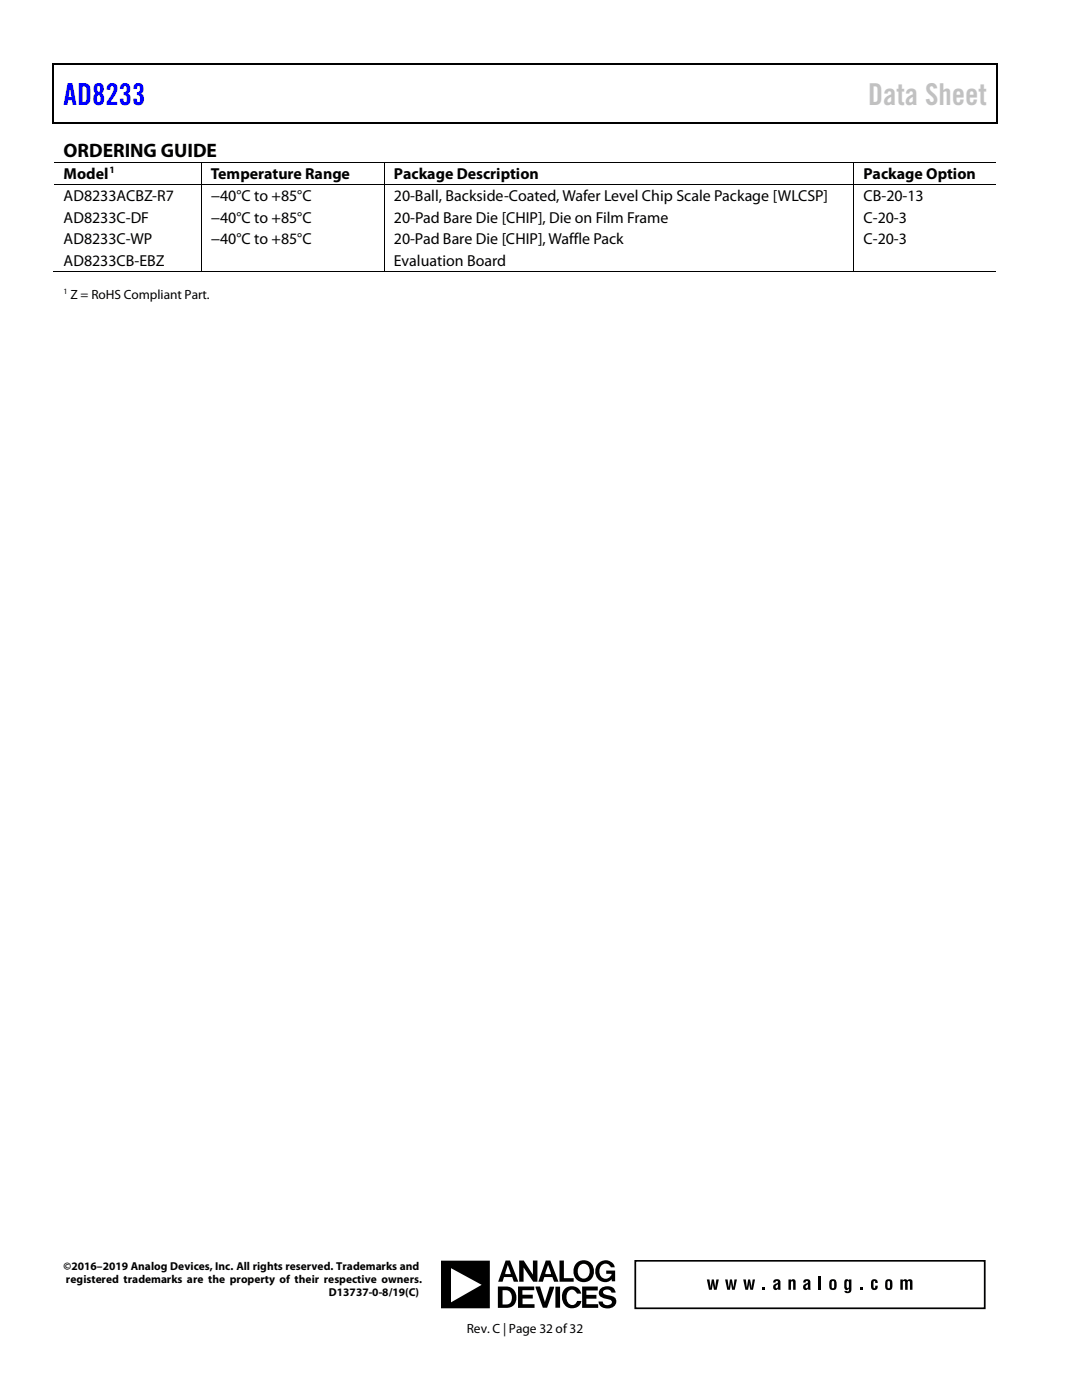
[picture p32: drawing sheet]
<svg xmlns="http://www.w3.org/2000/svg" width="216mm" height="279mm" viewBox="0 0 216 279" stroke-linecap="round" stroke-linejoin="round" font-family="sans-serif">
<defs><g id="words">
<text font-size="6" fill="#00f" x="12.7" y="20.9">AD8233</text>
<text font-size="6" fill="#c1c1c1" x="173.2" y="20.9">Data Sheet</text>
<text font-size="3.9" x="12.7" y="31.3">ORDERING GUIDE</text>
<g font-size="3.2">
<text x="12.7" y="35.6">Model</text>
<text x="42" y="35.6">Temperature Range</text>
<text x="78.6" y="35.6">Package Description</text>
<text x="172.3" y="35.6">Package Option</text>
<text x="12.7" y="40.1">AD8233ACBZ-R7</text>
<text x="42" y="40.1">−40°C to +85°C</text>
<text x="78.6" y="40.1">20-Ball, Backside-Coated, Wafer Level Chip Scale Package [WLCSP]</text>
<text x="172.3" y="40.1">CB-20-13</text>
<text x="12.7" y="44.4">AD8233C-DF</text>
<text x="42" y="44.4">−40°C to +85°C</text>
<text x="78.6" y="44.4">20-Pad Bare Die [CHIP], Die on Film Frame</text>
<text x="172.3" y="44.4">C-20-3</text>
<text x="12.7" y="48.7">AD8233C-WP</text>
<text x="12.7" y="53">AD8233CB-EBZ</text>
<text x="42" y="48.7">−40°C to +85°C</text>
<text x="78.6" y="53">Evaluation Board</text>
<text x="78.6" y="48.7">20-Pad Bare Die [CHIP], Waffle Pack</text>
<text x="172.3" y="48.7">C-20-3</text>
</g>
<g font-size="2.7">
<text x="14.1" y="59.6">Z = RoHS Compliant Part.</text>
<text x="93.1" y="266">Rev. C | Page 32 of32</text>
</g>
<g font-size="2.3">
<text x="12.7" y="253.5">©2016–2019 Analog Devices, Inc. All rights reserved. Trademarks and</text>
<text x="13.2" y="256.1">registered trademarks are the property of their respective owners.</text>
<text x="65.6" y="258.7">D13737-0-8/19(C)</text>
</g>
<text font-size="1.9" x="21.8" y="34.6">1</text>
<text font-size="1.6" x="12.7" y="58.8">1</text>
</g></defs>
<g fill="#000">
<path d="M10.5 12.7h.3v1h-.3zM10.5 12.7h.3v.3h-.3zM133.3 12.7h.3v.3h-.3zM198.8 12.7h.2v1h-.2zM198.8 12.7h.2v.3h-.2zM10.5 24.4h.3v.2h-.3zM40 32.3h.2v.2h-.2zM40 36.8h.2v.2h-.2zM76.6 32.3h.2v.2h-.2zM76.6 36.8h.2v.2h-.2zM133.1 24.4h.2v.2h-.2zM170.3 32.3h.2v.2h-.2z"/>
<path d="M170.3 36.8h.2v.2h-.2zM198.8 24.4h.2v.2h-.2zM40 54.2h.2v.2h-.2zM76.6 54.2h.2v.2h-.2zM170.3 54.2h.2v.2h-.2zM141 255.3h.6l.2 1.7 .2-1.7h.4l.3 1.7 .2-1.7h.5l-.4 2.1h-.5l-.3-1.3-.2 1.3h-.5zM144.7 255.3h.5l.2 1.7 .2-1.7h.5l.2 1.7 .2-1.7h.5l-.4 2.1h-.5l-.2-1.3-.3 1.3h-.5zM148.3 255.3h.5l.2 1.7 .3-1.7h.4l.3 1.7 .2-1.7h.5l-.5 2.1h-.5l-.2-1.3-.2 1.3h-.6zM152.1 256.9h.5v.5h-.5zM157.3 255.3h.5v.3a.49 .49 0 0 1 .9-.1l.1 1.9h-.5l-.1-1.5-.1-.2-.3 .2v1.5h-.5zM163.4 254.7h.5v2.7h-.5zM171.6 256.9h.5v.5h-.5z"/>
<path d="M174 255.4a.69 .69 0 0 1 .8-.1 .69 .69 0 0 1 .3 .8h-.5v-.4h-.3l.1 1.3 .2 .1v-.5h.5a.69 .69 0 0 1-.6 .9 .69 .69 0 0 1-.7-.8v-1zM179.7 255.3h.4v.3l.4-.3h.3l.2 .3a.55 .55 0 0 1 .6-.3 .55 .55 0 0 1 .5 .4v1.7h-.5v-1.6l-.3-.1-.2 .1v1.6h-.5v-1.6l-.2-.1-.2 .1-.1 1.6h-.4z"/>
<path d="M103.6 251.6h.9l1.8 2.8v-2.8h.9v4.2h-.8l-1.9-2.9v2.9h-.9zM111.6 251.6h.9v3.5h2v.7h-2.9zM108.9 251.6h.9l1.6 4.2h-.8l-.4-.9h-1.6l-.3 .9h-.9zM100.9 251.6h.9l1.6 4.2h-.9l-.3-.9h-1.6l-.3 .9h-.9zM115.2 252a2.17 2.17 0 0 1 3.2 .7 2.17 2.17 0 0 1-1.2 3.1 2.19 2.19 0 0 1-2.6-1.1 2.19 2.19 0 0 1 .6-2.7zM119.5 252a1.89 1.89 0 0 1 3.2 .9h-.8a1.22 1.22 0 0 0-1.5-.7 1.22 1.22 0 0 0-.8 1.5 1.24 1.24 0 0 0 .9 1.5 1.24 1.24 0 0 0 1.5-1h-1v-.6h1.7v2.1h-.6v-.4a1.99 1.99 0 0 1-2.6 .2 1.99 1.99 0 0 1-.6-2.4zM88 251.6h9.7v9.5h-9.7zM106.9 256.8h.9l.9 3.1 1-3.1h.9l-1.4 4.2h-.9zM116.2 256.8h3.1v.7h-2.3v.9h2v.8h-2v1.1h2.4v.7h-3.2zM103.4 256.8h3.2v.7h-2.4v.9h2.1v.8h-2v1.1h2.4v.7h-3.3zM99.3 256.8h1.7a2.17 2.17 0 0 1 2 1.8 2.17 2.17 0 0 1-1.4 2.3l-2.3 .1zM110.8 256.8h1v4.2h-1zM112.8 257.2a1.94 1.94 0 0 1 3.2 1h-.9l-.1-.3a1 1 0 0 0-1.1-.5 1 1 0 0 0-.8 .9 1.4 1.4 0 0 0 .1 1.5 1.4 1.4 0 0 0 1.5 .5l.5-.7h.8a1.98 1.98 0 0 1-2.3 1.5 1.98 1.98 0 0 1-1.6-2.2l.3-1.3zM119.9 257.1a1.74 1.74 0 0 1 2.9 .9h-.8a.92 .92 0 0 0-.8-.7 .92 .92 0 0 0-.9 .6 1.11 1.11 0 0 0 1.2 .6 1.27 1.27 0 0 1 1.5 1.2 1.27 1.27 0 0 1-1.2 1.4 1.7 1.7 0 0 1-2.4-1.4h.9a.97 .97 0 0 0 .8 .8 .97 .97 0 0 0 1-.6 1.05 1.05 0 0 0-1.3-.7l-.3-.1a1.11 1.11 0 0 1-1-.8 1.11 1.11 0 0 1 .4-1.2zM109.4 252.4l-.6 1.9h1.2zM101.3 252.4l-.5 1.9h1.1zM115.6 252.7a1.55 1.55 0 0 0 .8 2.5 1.51 1.51 0 0 0 1.3-1.5 1.51 1.51 0 0 0-1.2-1.5l-.5 .1zM90 253.1v6.8l6.1-3.5zM100.3 257.5v2.8a1.32 1.32 0 0 0 1.8-1 1.48 1.48 0 0 0-1.8-1.8z"/>
<path d="M154.4 255.5a.74 .74 0 0 1 .8-.2 .74 .74 0 0 1 .5 .6l.1 1.5h-.5v-.2a.59 .59 0 0 1-1 .1 .59 .59 0 0 1 .2-1l.7-.3v-.2l-.2-.1h-.2l-.1 .3h-.4zM154.8 256.6v.4l.2 .1 .2-.1v-.7z"/>
<path d="M160.4 255.5a.73 .73 0 0 1 .8-.3 .73 .73 0 0 1 .5 .7l.1 1.5h-.5v-.2a.59 .59 0 0 1-1 .1 .59 .59 0 0 1 .2-1l.7-.4-.2-.2h-.2l-.1 .3h-.4zM160.8 256.6v.4l.2 .1 .2-.1v-.7z"/>
<path d="M165.6 255.5a.75 .75 0 0 1 .9-.2 .75 .75 0 0 1 .4 .8 1.02 1.02 0 0 1-.7 1.4l-.4-.1a1.87 1.87 0 0 1-.2-1.9zM166 255.7v1.2l.2 .2 .2-.2v-1v-.2z"/>
<path d="M168.6 255.4l.1-.1a.47 .47 0 0 1 .7 .3v-.3h.5v2.3a.74 .74 0 0 1-.7 .5 .74 .74 0 0 1-.7-.5l.8 .1 .1-.5a.53 .53 0 0 1-.7 .2 .53 .53 0 0 1-.2-.6zM169 255.7l-.1 1 .3 .4 .2-.2v-1l-.1-.2z"/>
<path d="M176.8 255.5a.82 .82 0 0 1 1-.1 .82 .82 0 0 1 .3 1v.5a.73 .73 0 0 1-.8 .6 .73 .73 0 0 1-.7-.6zM177.2 255.7l-.1 1.2 .2 .2 .3-.2v-1l-.1-.2z"/>
</g>
<path d="M10.7 13.7v10.7M10.8 12.8h122.5M133.6 12.8h65.2M198.9 13.7v10.7M10.8 24.5h188" fill="none" stroke="#000" stroke-width=".25"/>
<g fill="none" stroke="#000" stroke-width=".2">
<path d="M10.8 32.4h29.2M10.8 36.9h29.2M40.1 32.5v4.3M40.1 37v17.2M40.2 32.4h36.4M40.2 36.9h36.4M76.7 32.5v4.3M76.7 37v17.2M76.8 32.4h93.5M76.8 36.9h93.5M170.4 32.5v4.3M170.4 37v17.2"/>
<path d="M170.5 32.4h28.3M170.5 36.9h28.3M10.5 54.3h29.5M40.2 54.3h36.4M76.8 54.3h93.5M170.5 54.3h28.3"/>
</g>
<path d="M126.8 251.6h69.7v9.5h-69.7z" fill="none" stroke="#000" stroke-width=".34"/>
<use href="#words"/>
</svg>
